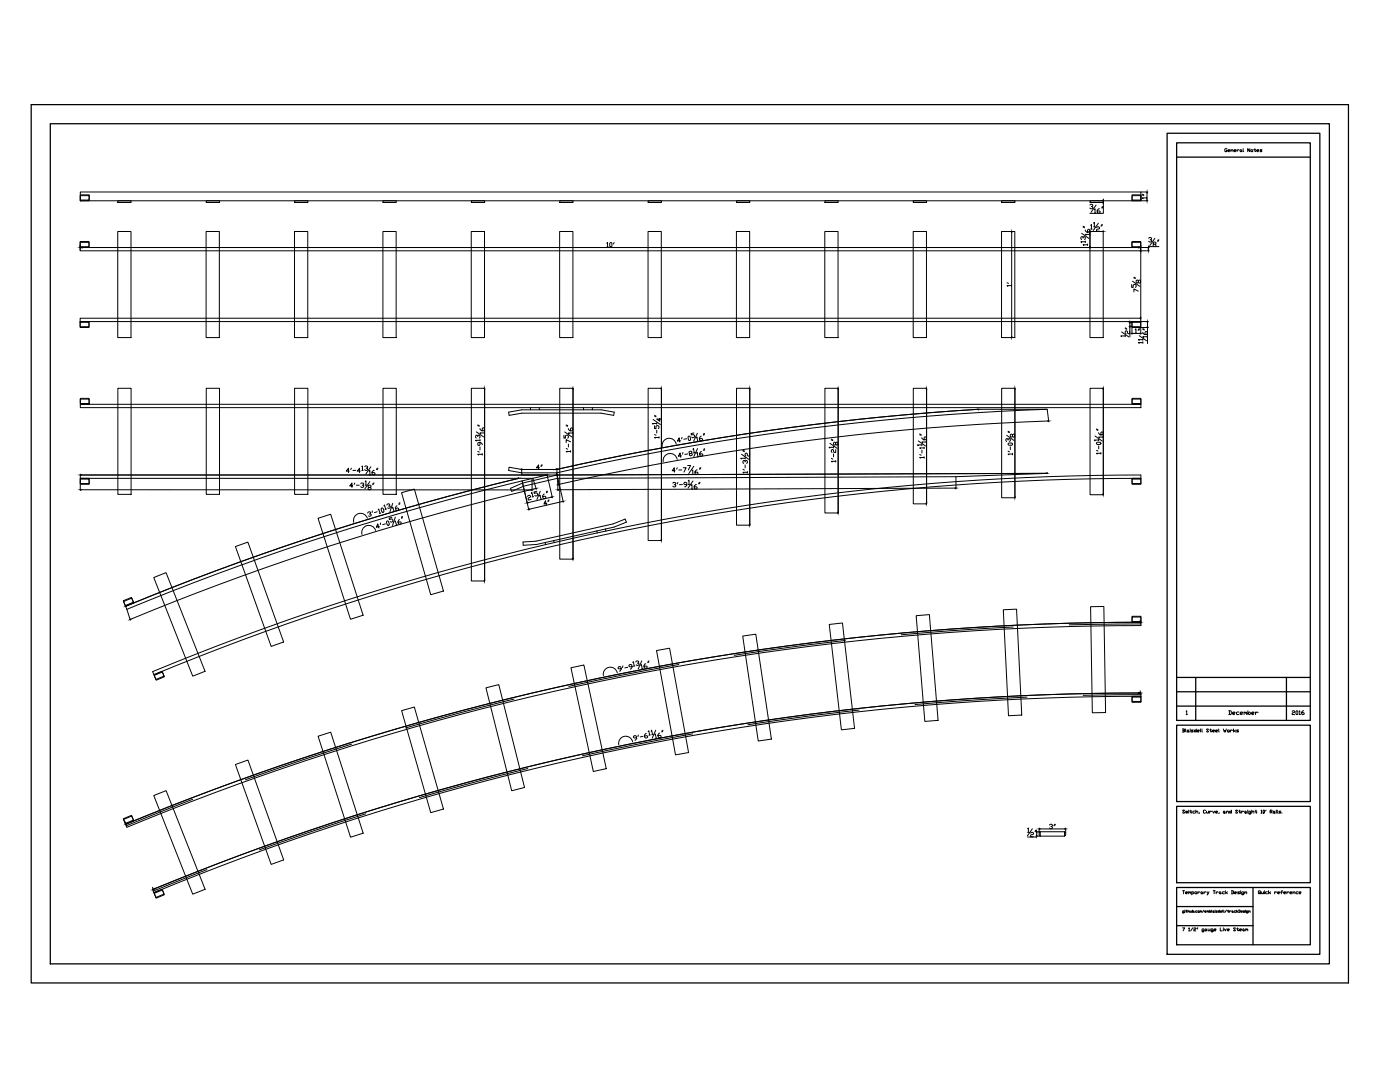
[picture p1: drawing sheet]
<svg xmlns="http://www.w3.org/2000/svg" width="279mm" height="216mm" viewBox="0 0 279 216" stroke-linecap="round" stroke-linejoin="round" font-family="sans-serif">
<!-- layer: 0 -->
<g fill="none" stroke="#000" stroke-width=".2">
<path d="M16 38.3h211.7v1.8h-211.7zM16 38.9h1.8v1.2h-1.8zM16 39h1.8v.9h-1.8zM220.2 39.7v.2M225.9 38.9h1.8v1.2h-1.8zM225.9 39h1.8v.9h-1.8zM227.7 38.3h1.4M228 38.9l.3 .1M228 38.7l.3 .2M228.9 39.5h-.9l.1 .1M228.9 39.3v.3M228.9 38.5v1.4"/>
<path d="M16 49.4h211.7v.6h-211.7zM16 48.2h1.8v1.2h-1.8zM16 48.4h1.8v.8h-1.8zM16 48.9v1M16.4 49.4h210.8M23.5 46.2h2.6v21.2h-2.6zM23.5 40.1h2.7v.3h-2.7zM41.1 46.2h2.7v21.2h-2.7zM41.2 40.1h2.6v.3h-2.6zM58.8 46.2h2.6v21.2h-2.6zM58.8 40.1h2.7v.3h-2.7zM76.4 46.2h2.7v21.2h-2.7z"/>
<path d="M76.4 40.1h2.7v.3h-2.7zM94 46.2h2.7v21.2h-2.7zM94.1 40.1h2.6v.3h-2.6zM111.7 46.2h2.6v21.2h-2.6zM111.7 40.1h2.7v.3h-2.7zM121.1 48.5l.1-.1v.9M121.1 49.3h.3M121.8 48.4l.3 .1v.6l-.1 .2-.3-.2v-.6zM122.6 48.4l-.2 .3M129.3 46.2h2.7v21.2h-2.7zM129.4 40.1h2.6v.3h-2.6zM147 46.2h2.6v21.2h-2.6z"/>
<path d="M147 40.1h2.6v.3h-2.6zM164.6 46.2h2.7v21.2h-2.7zM164.6 40.1h2.7v.3h-2.7zM182.2 46.2h2.7v21.2h-2.7zM182.3 40.1h2.6v.3h-2.6zM199.9 46.2h2.6v21.2h-2.6zM199.9 40.1h2.7v.3h-2.7zM201 56.4l.3 .2M201.7 46.2h.8M201.9 57h-.9l.1 .1M201.9 56.9v.2M201.9 46.4v20.8"/>
<path d="M215.9 46.6l1.4 1M216.2 47.5l-.2-.3h-.1l-.2 .2 .2 .4M216.2 47.4l.1-.2 .3 .2-.1 .4M216.2 45.3l.3 .2M216.2 45.2l.3 .1M216.6 48.2h-.9l.2 .2M216.6 45.9l.3 .4h.4l.2-.4-.3-.2-.2 .2v.4M216.6 48.1v.3M217 48.8h-.8l.1 .2M217 48.7v.3M217.3 46.2h.2M217.5 46.8h-.9l.1 .1"/>
<path d="M217.5 46.6v.3M217.5 40.9l.1-.1 .5 .1v.2l-.3 .1M217.5 46.2h2.7v21.2h-2.7zM217.5 46v.1M217.5 46.4v2.8M217.6 40.1h2.6v.3h-2.6zM217.7 45l.1-.2v.9M217.7 45.7h.3M217.7 46.2h2.3M217.9 41.2l.2 .2-.2 .3-.4-.2M218.3 44.5l.1-.1v.9M218.3 45.3h.2"/>
<path d="M218.4 41.8l.1-.1v.8M218.4 42.5h.3M218.8 40.9l-1.1 1.5M218.8 45.4l.2-.1 .4 .1-.1 .3-.5 .2v.2h.6M219.2 44.5l-1 1.5M219.4 41.7l-.4 .2v.5l.4 .1 .2-.3-.2-.1h-.4M219.9 44.8l-.2 .3M220 41.2l-.1 .3M220 44.8l-.1 .3M220 40.1h.2M220 40.4h.2M220.2 41.2l-.2 .3"/>
<path d="M220.2 46v.1M220.2 40.6v2h-2.7M225.9 56.8v.6h.2v-.5l.2-.1 .4 .1-.1 .5M225.9 48.2h1.8v1.2h-1.8zM225.9 48.4h1.8v.8h-1.8zM226 56.1l1.5 1M226.3 55.5l.3 .1M226.3 55.3l.3 .2M227.2 58.1l-.9-.4v.5M227.2 56l.1-.1 .3 .1v.3l-.3 .2-.1-.5-.3-.1-.2 .4 .2 .2 .3-.2M227.5 50h.1M227.7 48.9v1"/>
<path d="M227.7 50.2v13.1M227.7 50h1.7M227.7 49.4h1.7M227.7 40.1h1.4M229.2 49.6v.3M229.2 47.5l.2-.1 .4 .1v.2l-.3 .1M229.7 47.8l.1 .2-.1 .3-.5-.2M230.3 48.7l-.2-.3 .5-.1 .1 .3-.6 .3 .2 .3 .4-.2-.1-.3M230.5 47.6l-1 1.4M231.1 47.8l-.1 .3M231.3 49.2h-2.1v.2M231.3 47.8l-.2 .3"/>
<path d="M16 63.5h211.7v.7h-211.7zM16 64.2h1.8v1.1h-1.8zM16 64.3h1.8v.9h-1.8zM16 79.5h1.8v1.2h-1.8zM16 79.6h1.8v.9h-1.8zM23.5 77.5h2.7v21.1h-2.7zM41.2 77.5h2.6v21.1h-2.6zM58.8 77.5h2.6v21.1h-2.6zM76.4 77.5h2.7v21.1h-2.7zM94.1 77.5h2.6v38.4h-2.6zM96.5 77.5h.2M96.7 77.7v38"/>
<path d="M111.7 77.5h2.7v34.1h-2.7zM114.2 77.5h.1M114.4 77.7v33.7M129.4 77.5h2.6v30.4h-2.6zM131.8 77.5h.2M132 77.7v30M147 77.5h2.6v27.3h-2.6zM149.5 77.5h.1M149.6 77.7v26.9M164.6 77.5h2.7v24.9h-2.7zM167.1 77.5h.1M167.3 77.7v24.5"/>
<path d="M182.3 77.5h2.6v23h-2.6zM184.7 77.5h.2M184.9 77.7v22.7M199.9 77.5h2.6v21.8h-2.6zM201.7 67.4h.2M202.4 77.5h.1M202.5 77.7v21.5M217.5 77.5h2.7v21.2h-2.7zM220 77.5h.1M220.2 77.7v20.8M223.8 66.2l1.5 1M224.6 67h-.9l.1 .2"/>
<path d="M224.6 66.9v.3M224.6 65.6l.3 .1M224.6 65.4l.3 .2M225.3 64.3h.6M225.3 65.2h.6M225.4 66v.6h-.2l-.3-.6-.3 .2 .1 .4M225.5 64.5v.5M225.5 65.2v2M225.9 64.2h1.8v1.1h-1.8zM225.9 64.3h1.8v.9h-1.8zM225.9 65.4v1.3M225.9 79.5h1.8v1.2h-1.8z"/>
<path d="M225.9 79.6h1.8v.9h-1.8zM226.1 66.5h1.4M226.6 65.8l.1-.2v.9M226.6 66.5h.2M227.3 65.6l-.2 .3M227.4 67l1.4 1M227.4 65.6l-.1 .3M227.5 63.5h.1M227.7 65.4v1.3M227.7 64.2h1.5M227.7 65.3h1.5M228.1 68.4h-.9l.1 .1"/>
<path d="M228.1 67.8h-.9l.1 .1M228.1 66.3l.3 .4h.4l.2-.4-.2-.1-.3 .1v.4M228.1 67.6v.3M228.1 68.2v.3M228.1 65.7l.3 .2M228.1 65.6l.3 .1M229 67.2h-.9l.1 .1M229 67v.3M229 64.3v.9M229 65.3v3.3M16 80.7h211.7v.6h-211.7zM16 95.4h1.8v1.2h-1.8z"/>
<path d="M16 95.6h1.8v.9h-1.8zM16 94.6v.8h90.3M16 94.8h93.2l-2.9 .6M16 95.5v2.4M16.2 97.7l89.8 .1M69.7 94h-.6l.4-.6v.9M70.1 93.4l-.1 .3M70.4 97h-.6l.4-.6v.9M70.4 93.9h.6M70.8 96.4l-.1 .3M71.1 96.8h.6M71.9 94h-.6l.4-.6v.9"/>
<path d="M72 96.5l.1-.1 .5 .1v.2l-.3 .1M72.2 93.1l.1-.1v.9M72.2 93.9h.3M72.4 96.8l.2 .2-.2 .3-.4-.2M72.8 93.1l.1-.1 .5 .1v.2l-.3 .1M72.9 96.1l.1-.2v.9M72.9 96.8h.3M73.2 93.4l.2 .2-.2 .3-.4-.2M73.6 97.3l-.1-.2 .1-.3 .5 .2-.2 .3-.4 .1 .1 .3 .5-.1-.2-.3M73.7 94l.1-.1v.8M73.7 94.7h.3M73.8 96.1l-1 1.4"/>
<path d="M74 93.1l-1 1.5M74.5 96.4l-.1 .3M74.6 96.4l-.1 .3M74.7 93.9l-.5 .3v.4l.5 .1 .1-.3-.1-.1h-.5M75.3 93.4l-.2 .3M75.4 93.4l-.1 .3M80.1 98.3l2.6-.7 5.8 20.3-2.5 .8zM95.1 86.2l1.4 1M95.3 87.1l-.1-.3-.3 .2 .2 .4M95.3 87l.2-.2 .3 .2-.2 .4M95.3 90.1l.3 .1M95.3 84.9l.3 .2"/>
<path d="M95.3 84.8l.3 .1M95.8 88.3v.4l-.3 .2-.2-.2 .2-.4h.4l.3 .4M95.8 87.9h-.9l.2 .1M95.8 85.5l.3 .5h.4l.2-.5-.2-.1-.3 .1v.5M95.8 87.7v.3M95.8 89.2v.6M96.2 90.7h-.9l.2 .1M96.2 90.5v.3M96.7 86.4h-.9l.1 .1M101.5 82.2l2.6-.4h15.9l2.6 .4-.1 .7-2.6-.5h-15.7l-2.6 .5zM103.3 95.5a527.6 527.6 0 0 0-78.1 25.4M103.4 95.3l.1 .1"/>
<path d="M103.5 95.4a529.8 529.8 0 0 0-78.4 25.6l.2 .6a530.6 530.6 0 0 1 81-26.2M104.1 94.3h7.1v.5h-7.1zM104.1 94.3l-2.6-.4 .1-.7 2.6 .5h6.8a528.3 528.3 0 0 1 84.3-12h13.7a527 527 0 0 0-97.9 12.6M104.1 93.5v.8M104.2 96l.1 .4M104.2 96l1.1 4.5M104.3 96.4l1.3 5.4M105.3 99.1l.4-.3 .1 .1v.4l-.4 .2v.3l.6-.2M105.9 81.3v.5M106 98.4l.1-.1 .2 .8M106.2 95.5v2.4M106.4 95.5l.6 2.1"/>
<path d="M106.5 99.1l-.3 .1M106.8 97.5a527.4 527.4 0 0 0-80.7 26M107.1 98l-.5 .2v.3l.5-.2 .1 .2v.4h-.5M107.6 93.3h-.6l.5-.5v.8M107.6 81.3v.5M107.7 99l.1-.2 .2 .8M107.8 98l-.6 1.7M108.1 92.8l-.2 .2M108.1 99.6l-.3 .1M108.2 92.8l-.1 .2M108.6 98.6l-.3 .4 .1 .4 .1 .1 .4-.2-.2-.3-.4 .1M109.1 98l-.1 .3"/>
<path d="M109.2 94.6v.1M109.2 94.8l1.1 4.5M109.2 98v.3M109.4 99.8v.3M109.6 99.7l-.1 .4M110 99.2l-4.6 1.1M111 93.5v.1M111.1 94.4l.3 2.5M111.2 94.8l97.8-.3-18.2 .6-79.6 .3-6.7 1.6-2.4 1.1-.2-.7 2.4-1M111.2 94.8l-6.9 1.6M111.2 93.5v.8M111.2 94.6v.1"/>
<path d="M111.2 94.8l1.2 5.4M111.3 95.5v2.4M112.5 86.8v.6h.3v-.4l.2-.2 .4 .2-.1 .4M112.7 86.2l1.5 1M113 89.5l.3 .1M113 84.9l.3 .2M113 84.8l.3 .1M113.4 85.5l.3 .5h.5l.1-.5-.3-.1-.1 .1v.5M113.4 88.6v.6M113.9 90.1h-.9l.1 .1M113.9 88.2l-.9-.5v.6M113.9 89.9v.3"/>
<path d="M114.3 86.4h-.9l.2 .1M114.3 86.3v.2M116.5 81.3v.5M118.2 81.3v.5M130.3 83.7l1.5 1M130.6 84.9v.6h.3v-.4l.2-.2 .4 .2-.1 .4M130.6 86.7l.3 .2M130.6 83l.3 .2M130.6 82.9l.3 .1M131.1 84.5h-.9l.1 .2M131.1 84.4v.3M131.1 85.8v.6"/>
<path d="M131.5 87.3h-.9l.2 .1M131.5 87.2v.2M131.7 83.5v.6l-.6-.5h.9M134.3 96.4l.4-.1 .2 .3-.3 .1M134.7 96.7l.2 .2-.2 .3-.4-.2M134.7 93.9h-.6l.5-.6v.9M135 88.6a1.41 1.41 0 0 0-1.7-1.1 1.41 1.41 0 0 0-1.1 1.6M135.1 91.7a1.41 1.41 0 0 0-1.6-1.2 1.41 1.41 0 0 0-1.1 1.6M135.2 93.3l-.2 .3M135.3 96.3l-.1 .3M135.5 93.8h.6M135.8 87.9l-.6 .1 .3-.6 .2 .8"/>
<path d="M136 90.9l-.6 .1 .3-.6 .2 .9M136.1 87.3l-.1 .3M136.2 96.7h-.6M136.3 90.3l-.1 .3M136.3 93.3h.6l-.4 .9M137.1 87.5l-.6 .1M137.1 96.7h-.5l-.1-.3 .1-.1 .5 .1v.4l-.5 .3M137.2 92.9h.6l-.4 .9M137.2 90.6l-.5 .1M137.4 96l.1-.2v.9M137.4 96.7h.3M137.4 87l.3 .1 .1 .6-.1 .2-.3-.1-.1-.6z"/>
<path d="M137.9 96.8l.2-.1v.9M138 97.6h.2M138 90.5l.2 .2-.4 .2-.2-.2 .4-.2 .1-.4h-.5l-.1 .3 .2 .1M138.1 93.9l.2-.1v.9M138.3 89.7l.1-.2 .1 .9M138.3 96l-1 1.4M138.4 94.6l-.3 .1M138.5 93l-1 1.5M138.5 86.4l-.6 .1 .1 .3 .4-.1 .2 .4-.4 .3-.2-.2M138.7 90.3l-.3 .1M139 87.4l.1-.2 .1 .9M139 96.7l-.5 .3v.4l.2 .2 .4-.2-.1-.3h-.5"/>
<path d="M139 90.4l.1-.1 .2 .8M139.1 93.8l-.4 .3v.4l.1 .1 .5-.1-.2-.3h-.4M139.2 86.5l-.8 1.5M139.2 89.5l-.7 1.6M139.4 88l-.3 .1M139.4 91.1l-.3 .1M139.6 96.2l-.2 .3M139.7 96.2l-.1 .3M139.7 93.3l-.1 .3M139.9 93.3l-.2 .3M140 87l-.4 .4v.4l.5 .1 .1-.3-.2-.1-.4 .1M140 90.1l-.4 .4 .1 .4 .4 .1 .1-.3-.1-.2-.5 .1"/>
<path d="M140.5 86.5l-.1 .3M140.5 89.6l-.1 .3M140.6 86.5l-.1 .3M140.6 89.5v.4M148 90.6l1.4 1.1M148.3 93.6l.3 .2M148.3 90l.3 .1M148.3 89.8l.3 .2M148.7 92.2l-.1-.3h-.2l-.1 .1 .1 .5M148.7 92l.2-.1 .3 .1-.2 .5M148.7 91.4h-.9l.2 .2M148.7 91.3v.3"/>
<path d="M148.7 92.8v.6M149.2 94.2h-.9l.1 .2M149.2 94.1v.3M149.6 90.4v.6h-.3l-.3-.6-.3 .2 .2 .4M165.6 88.5l1.5 1M165.9 91.5l.3 .1M165.9 87.8l.3 .1M165.9 87.6l.3 .2M166.4 89.3h-.9l.1 .1M166.4 89.1v.3M166.4 90.6v.6M166.8 92.1h-.9l.2 .1"/>
<path d="M166.8 89.7v.6h-.3l-.3-.6-.3 .1 .2 .5M166.8 88.4l.1-.2 .3 .2-.1 .4-.3-.1-.2-.5-.2 .2 .1 .4 .3-.1M166.8 91.9v.3M183.3 88l1.4 1M183.6 90.7l.2 .1M183.6 86.7l.2 .2M183.6 86.6l.2 .1M184 88.8h-.9l.2 .1M184 87.3l.3 .5h.4l.2-.2-.2-.4-.3 .1v.5M184 88.6v.3M184 89.8v.6M184.4 91.3h-.8l.1 .1"/>
<path d="M184.4 89.4h-.8l.1 .1M184.4 89.2v.3M184.4 91.1v.3M184.9 88.2h-.9l.1 .1M184.9 88v.3M190.6 97.4l-79.1 .3M190.8 95.2v2.4M195.1 81.7a527.4 527.4 0 0 0-83.9 11.9M195.3 81.7v.1M200.9 86.9l1.4 1M201.2 88.5l.1-.1h.6l.2 .3-.2 .1h-.6zM201.2 87.8v-.1l-.3-.2-.2 .2 .2 .4"/>
<path d="M201.2 87.7l.1-.2 .3 .2-.1 .4M201.2 90l.3 .2M201.2 86.2l.3 .1M201.2 86l.3 .2M201.6 89.1v.6M202.1 90.6h-.9l.1 .1M202.1 86.8l.1-.2 .3 .2-.1 .4-.3-.1-.2-.5-.3 .2 .2 .4 .3-.1M202.1 90.5v.2M202.4 99.3h.1M209 94.3v.1M209 81.7l.3 2.5M209.1 84a530.6 530.6 0 0 0-97.5 12.6"/>
<path d="M218.5 87l1.5 1M218.8 88.4l.2-.2h.6l.1 .3-.1 .2h-.6zM218.8 89.9l.3 .1M218.8 85.7l.3 .2M218.8 85.6l.3 .1M219.3 87.8h-.9l.1 .2M219.3 86.3l.3 .5h.4l.1-.5-.2-.1-.2 .1v.5M219.3 87.7v.3M219.3 89v.6M219.7 90.5h-.9l.2 .1M219.7 90.3v.3M220 98.7h.1"/>
<path d="M220.1 87.2h-.8l.1 .2M220.1 87.1v.3M225.9 95.4h1.8v1.2h-1.8zM225.9 95.6h1.8v.9h-1.8zM24.6 119.9l1.6-.7 .5 1.1-1.6 .7zM30.7 115.2l2.4-.9 7.8 19.6-2.4 1zM47 109.1l2.5-.9 7.1 19.9-2.5 .9zM63.5 103.4l2.5-.8 6.5 20.2-2.6 .8zM73.3 103.4a1.41 1.41 0 0 0-1.7-.9 1.41 1.41 0 0 0-1 1.7M73.4 102.4l.3-.3 .3 .2-.3 .3M73.9 102.5l.2 .3-.1 .2-.5-.1M74.3 101.9v.4"/>
<path d="M75 105.8a1.41 1.41 0 0 0-1.8-.9 1.41 1.41 0 0 0-.9 1.7M75.3 102.1l-.6 .2M75.5 101.7l.1-.1 .2 .8M75.7 105l-.6 .2 .3-.7 .2 .9M75.9 104.4v.3M76 102.4l-.3 .1M76.1 101.4l.4 .1 .1 .5-.1 .2-.3-.1-.2-.5zM76.6 101l.1-.2 .3 .8M76.9 104.5l-.5 .2M77.1 101.6h-.3M77.2 100.8l.1-.2h.4v.3l-.2 .1M77.2 104h.3l.2 .6-.1 .2-.3-.1-.2-.5z"/>
<path d="M77.7 100.9l.2 .3-.1 .2-.4-.1M78.2 103.2l-.5 .2v.3l.5-.2 .2 .4-.1 .2h-.4M78.3 101.4l.1-.2 .2 .8M78.4 100.4l-.6 1.7M78.8 102l-.3 .1M78.8 104.1l.1-.2 .2 .9M78.9 103.2l-.6 1.7M79.2 100.9l-.3 .5 .1 .4 .2 .1 .4-.3-.3-.2-.4 .1M79.3 104.8h-.3M79.7 100.3l-.1 .4M79.7 103.7l-.3 .4 .1 .4h.5v-.3l-.1-.1-.5 .1M79.8 100.3l-.1 .3"/>
<path d="M80.2 103.1l-.1 .3M80.3 103.1v.3M96.5 115.9h.2M104.4 108.1l2.6-.1 15.4-3.5 2.4-.9 .2 .6-2.5 1-15.4 3.4-2.7 .2zM108.8 108.2l.1 .5M109.1 100.5l-.5 .1 .3-.7 .2 .9M110.5 107.8l.1 .5M112.2 100.1l-6.5 1.5M114.2 111.6h.1M119.1 105.9l.1 .4M120.8 105.5l.1 .5M131.8 107.9h.2"/>
<path d="M149.5 104.8h.1M167.1 102.4h.1M184.7 100.5h.2M24.7 120l1.6-.7 .3 .9-1.6 .6zM25 120.8v.1M25.3 121.6l.7 2.2M30.5 134a515.5 515.5 0 0 1 197.2-39.2v.6a514.9 514.9 0 0 0-197 39.2zM30.7 134.6l1.6-.7 .5 1.2-1.6 .6zM30.8 134.8l1.6-.7 .3 .8-1.6 .7zM97 137.3l2.5-.7 5.2 20.5-2.6 .7zM102.6 139.5l-10.3 2.6-11.4 3.2M113.9 133.3l2.6-.6 4.5 20.7-2.6 .5z"/>
<path d="M123.2 134.3a1.41 1.41 0 0 0-1.7-1.1 1.41 1.41 0 0 0-1.1 1.6M124 133.4l-.5 .1-.1-.1 .1-.3h.4l.1 .4-.4 .4M124.3 132.9l-.1 .3M125.3 133.2l-.6 .1M126.1 133l-.4 .1-.2-.3 .4-.2 .2 .1 .1 .4-.4 .4M126.3 132.2l.1-.2 .2 .9M126.7 132.9h-.3M126.9 132.1l.4-.2 .2 .2-.3 .2M127.4 132.3l.2 .3-.2 .1h-.4M127.9 132.8l.1-.2 .2 .9M128.1 131.9l-.7 1.6M128.3 133.5h-.3"/>
<path d="M128.9 132.4l-.4 .4 .1 .5 .2 .1 .4-.3-.2-.2-.5 .1M129.4 131.9l-.1 .3M129.5 131.9l-.1 .3M131 129.8l2.6-.5 3.8 20.9-2.6 .4zM135.5 132.6l-11 2.1-11 2.3M148.2 126.9l2.6-.4 3.1 21-2.6 .4zM165.5 124.6l2.6-.3 2.4 21-2.6 .3zM168.7 127.8l-11.6 1.4-10.6 1.6M182.8 122.9l2.7-.3 1.7 21.1-2.6 .3zM200.2 121.7l2.7-.2 1 21.2-2.6 .1zM202.2 125.1l-12.3 .7-10 .9M205 139.1l-9.5 .5-12.9 1"/>
<path d="M217.6 121.1l2.7-.1 .3 21.2h-2.6zM225.9 138.9h1.8v1.2h-1.8zM225.9 123h1.8v1.2h-1.8zM225.9 139.1h1.8v.9h-1.8zM225.9 123.1h1.8v.9h-1.8zM227.2 138.3a515.6 515.6 0 0 0-196.3 39M227.2 124.2a529.9 529.9 0 0 0-201.7 40.1M227.5 137.8l.2 .7M227.5 123.7l.2 .7M227.7 124.2a529.6 529.6 0 0 0-202.6 40.3M227.7 124.2v.6a528.8 528.8 0 0 0-202.4 40.3l-.2-.6M227.7 138.9v-.6a515.2 515.2 0 0 0-197.2 39.2l.2 .6"/>
<path d="M227.7 138.9a515 515 0 0 0-197 39.2M227.7 124.5l-14.3 .2M227.7 138.6l-11.5 .1M30.7 158.7l2.5-.9 7.7 19.6-2.4 1zM38.5 159.5l-13.3 5.3M47 152.6l2.5-.9 7.1 19.9-2.5 .9zM63.5 146.9l2.5-.8 6.5 20.2-2.5 .8zM70.2 148.5l-9.6 3.1-11.6 4M80.2 141.8l2.5-.7 5.8 20.3-2.5 .8zM105.3 153.3l-9.4 2.5-12.2 3.3M126.3 148a1.41 1.41 0 0 0-1.7-1.1 1.41 1.41 0 0 0-1.1 1.7M127 147.2l-.4 .1-.2-.3 .4-.2 .2 .1 .1 .4-.4 .4"/>
<path d="M127.4 146.7l-.1 .3M128.3 146.9l-.5 .1M129 146.4l-.4 .3 .1 .5 .2 .1 .4-.2-.2-.3-.5 .1M129.4 146l.1-.2 .1 .9M129.8 146.6l-.3 .1M129.9 145.9l.2-.2 .1 .9M130.4 146.5l-.3 .1M130.7 146.6l.1-.2 .2 .9M130.9 145.7l-.8 1.6M131.1 147.3h-.3M131.7 146.3l-.4 .4 .1 .4 .1 .1 .4-.2-.2-.3-.4 .1M132.2 145.7l-.1 .4"/>
<path d="M132.3 145.7l-.1 .3M138.2 146.4l-11 2.1-10.9 2.3M171.5 141.7l-12.6 1.5-9.6 1.4M24.6 163.4l1.6-.7 .5 1.1-1.6 .7zM24.7 163.5l1.6-.7 .3 .8-1.6 .7zM25 164l.2 .7M30.4 177l.2 .7M30.7 178.1l1.6-.7 .5 1.1-1.6 .7zM30.8 178.3l1.6-.7 .3 .8-1.6 .7zM41.3 173.5l-10.7 4.3M73 162.4l-12.3 4-8.9 3.2M205.1 165.4l.1-.2v.9"/>
<path d="M205.1 166.1h.3M205.7 166.2l.1-.1 .5 .1-.2 .3-.4 .2v.3h.6M206 165.4l-1 1.4M206.7 165.6l-.1 .3M206.7 166.8h5.8M206.9 165.6l-.2 .4h5.8M206.9 166.8v.2h-1.8M206.9 166.1v.6M207.4 165.2v1.4l.2 .2v-.8l-.2 .2M207.6 165.4h4.9M209.4 164.6l.2-.1 .4 .1v.2l-.3 .1M209.9 164.9l.1 .2-.1 .3-.5-.2"/>
<path d="M210.5 164.5l-.2 .3M210.6 164.5l-.1 .3M212.5 166l.2 .2M212.5 166v.8M212.7 165.2v1.4l-.2 .2"/>
</g>
<g fill="#000" stroke="#000" stroke-width=".2">
<path d="M220.2 39.9v.2zM228.9 38.3v.2zM228.9 39.9v.2zM16 49.4l.4-.1v.2zM201.9 46.2v.2zM217.5 46.2l.1 .2zM217.5 49.2v.2zM217.5 46.2h.2zM220 46.2h.2zM220.2 40.4v.2zM227.2 49.3l.5 .1-.5 .1zM227.7 50v.2z"/>
<path d="M229.2 49.9v.1zM229.2 49.4v.2zM96.7 77.5v.2zM114.4 77.5v.2zM132 77.5v.2zM149.6 77.5l.1 .2zM167.3 77.5v.2zM184.9 77.5v.2zM201.9 67.2v.2zM202.5 77.5l.1 .2zM220.2 77.5v.2zM225.5 64.3v.2z"/>
<path d="M225.5 65v.2zM225.9 66.5h.2zM227.5 66.5h.2zM227.6 63.3l.1 .2zM229 64.2v.1zM229 65.2v.1zM16 97.7l.2 .1zM16 94.8h.2zM103.3 95.5l.2-.1zM104.1 93.7h.2zM106 97.7l.2 .1zM106.8 97.5h.2z"/>
<path d="M109 94.8h.2zM110 99.2h.2zM111 93.6l.2 .1zM111 93.7l.2-.1zM111.2 94.8h.1zM111.3 97.7h.2zM111.4 96.7l.2-.1zM190.6 97.4h.2zM195.1 81.6l.2 .1zM202.5 99.2v.1zM208.8 94.4l.2 .1zM209.1 84h.2z"/>
<path d="M220.2 98.5v.2zM96.7 115.7v.2zM105.2 100.3h.2zM105.5 101.6h.2zM112.2 100.1l.2-.1zM114.3 111.4l.1 .2zM132 107.7v.2zM149.6 104.6v.2zM167.2 102.2l.1 .2zM184.9 100.4v.1zM25.1 121l.1-.1zM26 123.6l.1-.1z"/>
<path d="M227.2 138.2l.4 .1-.4 .1zM227.2 124.1l.4 .1h-.4zM25.1 164.4l.4-.2 .1 .1zM30.5 177.5l.4-.3 .1 .2zM206.9 166v.1zM206.9 166.7v.1zM207.4 165.4h.2zM212.5 165.4h.2z"/>
</g>
<!-- layer: Title Block -->
<g fill="none" stroke="#000" stroke-width=".25">
<path d="M6.2 20.9h262.9v175.2h-262.9zM10 24.7h255.3v167.6h-255.3zM232.9 26.6h30.5v163.8h-30.5zM234.8 28.5h26.7v115.2h-26.7zM234.8 31.4h26.7M234.8 135.2h26.7M234.8 138h26.7M238.6 135.2v8.5M256.7 135.2v8.5M234.8 144.7h26.7v15.2h-26.7zM234.8 140.9h26.7M234.8 160.9h26.7v15.2h-26.7z"/>
<path d="M234.8 177.1h26.7v11.4h-26.7zM250.1 177.1v11.4M234.8 184.7h15.3M234.8 180.9h15.3"/>
</g>
<g fill="none" stroke="#000" stroke-width=".2">
<path d="M244.8 29.7l-.4 .1v.4l.4 .1-.1-.3M245.1 30.1h.3v-.2l-.3 .1v.3h.3M245.7 30.1l.3-.2 .1 .4M245.7 29.9v.4M246.3 30.1h.3v-.2l-.3 .1v.2l.3 .1M246.9 29.9v.4M247.3 30l-.2-.1-.2 .2M247.5 30l.2-.1 .1 .3-.2 .1zM247.8 30.2l.1 .1M248.1 29.7l.1 .6M249.4 29.7v.6l-.4-.6v.6M249.7 29.9l.3 .1-.1 .3-.3-.1z"/>
<path d="M250.2 29.9h.4M250.4 29.7v.5h.2M250.8 30.1h.3v-.2l-.3 .1v.2l.3 .1M251.9 29.9h-.4v.1l.4 .2-.4 .1M236 145.5h.3v.3M236.1 145.8h.2l.1 .2-.4 .1M236.1 145.5v.6M236.6 145.5l.1 .6M236.7 142l.1-.2v.8M236.7 142.6h.3M236.9 145.8l.1-.1 .2 .1-.1 .3-.2-.1zM237.2 146l.1 .1"/>
<path d="M237.5 145.5v.1M237.5 145.7v.4M238.1 145.7l-.4 .1 .3 .1v.2h-.3M238.4 145.7l.4 .2-.2 .2-.2-.1zM238.8 145.5v.6M239 145.9h.3l.1-.1-.1-.1-.3 .1v.2l.3 .1M239.6 145.5l.1 .6M239.9 145.5l.1 .6M241.2 145.6l-.1-.1-.3 .1 .4 .4-.1 .1-.3-.1M241.4 145.7h.4M241.6 145.5v.5l.1 .1 .1-.1M242 145.9h.3l.1-.1-.1-.1-.3 .1 .1 .3h.2"/>
<path d="M242.6 145.9h.3v-.2l-.3 .1 .1 .3h.2M243.2 145.5l.1 .6M244.1 145.5l.2 .6 .1-.3 .1 .3 .2-.6M245.1 145.7l.3 .1-.1 .3-.3-.1zM245.2 141.8l.5 .2v.5l-.5 .1M245.4 141.8v.8M245.6 145.7v.4M246 145.8l-.2-.1-.2 .2M246 142.3h.4l.1-.1-.1-.1-.4 .1 .1 .4h.3M246.2 145.5v.6M246.4 145.9l.2 .2M246.6 145.7l-.4 .2"/>
<path d="M247.2 145.7h-.3l-.1 .1 .1 .1 .3 .1-.4 .1M247.3 142.1l-.5 .1 .1 .4h.4M247.5 142.3h.4l.1-.1-.1-.1-.4 .1 .1 .4h.3M248.3 142.2l.1-.1 .1 .2M248.3 142.1v.5M248.5 142.2l.2-.1 .1 .1v.4M249 142.3l.4-.2 .1 .4-.2 .1zM249 141.8v.8M249.8 142.3h.4l.1-.1-.1-.1-.4 .1 .1 .4h.3M250.6 142.1v.5M251.1 142.2l-.3-.1-.2 .2M257.9 142l.1-.2 .4 .2-.1 .2-.4 .1v.3h.5"/>
<path d="M258.8 141.8l.2 .2-.1 .6-.3-.1zM259.3 142l.1-.2v.8M259.3 142.6h.2M260.2 141.8l-.4 .3v.4l.4 .1 .1-.1-.1-.3h-.4M236 177.7h.4M236.2 177.7v.6M236.4 161.8l-.3-.2-.1 .2 .4 .4-.1 .1-.3-.1M236.6 178.1h.3l.1-.1-.1-.1-.3 .1 .1 .3h.2M236.6 161.8l.1 .5 .1-.5 .1 .5 .1-.5M237.2 178l.1-.1 .1 .2M237.2 161.6v.2M237.2 161.8v.5"/>
<path d="M237.2 177.9v.4M237.4 178h.2v.3M237.4 161.8h.4M237.6 161.6v.6l.1 .1 .1-.1M237.8 178h.4l-.1 .3h-.3M237.8 177.9v.6M238.4 178l.4-.1 .1 .3-.3 .1zM238.4 161.8l-.4 .2 .1 .3h.3M238.6 162.1l.4-.3 .1 .5M238.6 161.6v.7M239.1 177.9v.4M239.4 162.2l-.1 .2"/>
<path d="M239.5 178l-.2-.1-.2 .2M239.7 178h.3l-.1 .3-.2-.1zM240 178.2l.1 .1M240.3 177.9v.4M240.6 161.8l-.1-.2-.3 .2 .1 .5 .3-.1M240.7 178l-.2-.1-.2 .2M240.8 161.8l.1 .5 .3-.2M240.9 177.9l.2 .4M241.2 161.8v.5M241.3 177.9l-.4 .6M241.4 161.8v.5M241.8 162l-.2-.2-.2 .3"/>
<path d="M242 161.8l.2 .5 .2-.5M242.1 177.7h.4M242.3 177.7v.6M242.6 162.1h.3v-.3l-.3 .2 .1 .3h.2M242.7 177.9v.4M243.1 178l-.2-.1-.2 .2M243.3 178l.2-.1 .1 .3-.2 .1zM243.3 162.2l-.1 .2M243.6 178.2l.1 .1M244.2 161.8l.2 .2-.1 .3-.2-.1zM244.3 177.9l-.4 .1 .1 .3h.3M244.4 162.2l.1 .1"/>
<path d="M244.5 177.7v.6M244.7 162.1l.4-.3 .1 .5M244.7 178.1l.3 .2M244.7 161.8v.5M245 177.9l-.5 .2M245.4 162l.2-.2 .2 .3-.3 .2zM245.8 177.7l.4 .1v.4l-.4 .1M245.8 161.6v.7M245.9 177.7v.6M246.4 178.1h.3v-.2l-.3 .1v.2l.3 .1M247 161.8l-.3-.2-.1 .2 .4 .4-.1 .1-.3-.1M247.2 161.8h.4"/>
<path d="M247.4 177.9h-.3v.2l.3 .1-.4 .1M247.4 161.6v.6l.1 .1 .1-.1M247.6 177.7v.1M247.6 177.9v.4M247.8 161.8v.5M248.2 178.3l-.4-.1 .1-.3 .3 .1v.5h-.4M248.2 162l-.2-.2-.2 .3M248.4 178.1l.3-.2 .1 .4M248.4 162l.2-.2 .1 .4-.2 .1zM248.4 177.9v.4M248.7 162.2l.1 .1M249 161.6v.2"/>
<path d="M249 161.8v.5M249.6 162.3l-.4-.1 .1-.4 .3 .2v.4l-.1 .1-.3-.1M249.8 162.1l.3-.3 .1 .5M249.8 161.6v.7M250.4 161.8h.4M250.6 161.6v.6l.1 .1 .1-.1M251.3 178.1l.1 .1-.2 .1v-.6l.3 .1-.1 .4 .1 .1M251.7 161.8l.1-.2v.7M251.7 162.3h.2M251.7 177.9l.1 .4 .4-.2M252.2 177.9v.4M252.2 161.6l.2 .2-.1 .5-.2-.1z"/>
<path d="M252.4 177.7v.1M252.4 177.9v.4M252.7 161.6l-.1 .2M253 177.9l-.4 .1 .1 .3h.3M253.2 177.7v.6M253.4 178.1l.2 .2M253.5 162h.3l.1-.2-.4-.2v.7M253.6 177.9l-.4 .2M253.6 162l.3 .3M254.2 161.8l.2 .2-.1 .3-.2-.1zM254.4 177.9v.4M254.4 162.2l.1 .1"/>
<path d="M254.7 161.6v.2M254.7 161.8v.5M254.8 178l-.2-.1-.2 .2M254.9 161.6l.1 .7M255 178.1h.3l.1-.1-.1-.1-.3 .1v.2l.3 .1M255.6 178h.3M255.6 161.8h-.3l-.1 .2 .1 .1 .3 .1-.4 .1M255.8 162.2v.1M256 177.8l-.1-.1-.2 .1v.5M256.2 178.1h.3l.1-.1-.1-.1-.3 .1 .1 .3h.2M256.8 177.9v.4M257.2 178l-.2-.1-.2 .2"/>
<path d="M257.4 178.1h.3v-.2l-.3 .1 .1 .3h.2M258 178.1l.3-.2 .1 .4M258 177.9v.4M259.1 177.9l-.5 .1 .2 .3h.3M259.3 178.1h.3l.1-.1-.1-.1-.3 .1 .1 .3h.2M236 185.1h.4l-.3 .6M236.3 182.1l-.3-.1 .1-.3 .2 .1v.3h-.3M236.5 181.6v.1M236.5 181.7v.4M236.6 181.7h.3M236.8 181.6v.4h.1M237.1 181.9l.2-.2 .1 .4"/>
<path d="M237.1 181.6v.5M237.2 185.2l.1-.1v.6M237.2 185.7h.2M237.5 181.7l.1 .4 .2-.2M237.8 181.7v.4M238 181.9l.2-.2 .1 .3-.2 .1zM238 181.6v.5M238 185.1l-.4 .6M238.2 185.2h.4v.2l-.4 .1v.2h.4M238.4 182v.1M238.9 181.7l-.3 .1 .1 .3h.2M239 185.1l-.1 .2"/>
<path d="M239.1 181.8l.2-.1 .1 .3-.3 .1zM239.1 185.1l-.1 .2M239.5 181.8l.2 .1M239.5 181.7v.4M239.7 181.8h.1v.3M240.3 185.7l-.4-.1 .1-.3 .3 .1v.5l-.1 .1-.3-.1M240.3 181.6l-.3 .5M240.4 181.9h.3v-.2l-.3 .1v.2l.3 .1M240.5 185.4l.2-.1 .1 .3-.2 .1zM240.8 185.6l.1 .1M240.9 181.8l.1 .1M240.9 181.7v.4"/>
<path d="M241 181.8h.2v.3M241.1 185.3l.1 .4 .3-.2M241.3 181.9l.3-.2 .1 .3-.2 .1zM241.3 181.6v.5M241.5 185.3v.4M241.8 181.6l.1 .5M242 181.8h.3l-.1 .3zM242.1 185.7l-.4-.1 .1-.3 .3 .1v.5l-.1 .1-.3-.1M242.3 182v.1M242.3 185.5h.3v-.2l-.3 .1v.2l.3 .1M242.5 181.6v.1M242.5 181.7v.4"/>
<path d="M242.9 181.7l-.3 .1 .3 .2-.3 .1M243.1 181.8l.2-.1 .1 .2-.2 .2zM243.4 181.6v.5M243.5 185.1v.6h.4M243.6 181.9h.2v-.2l-.2 .1v.2l.2 .1M244 181.6l.1 .5M244.1 185.1v.1M244.1 185.3v.4M244.2 181.6l.1 .5M244.3 185.3l.2 .4 .2-.4M244.8 181.6l-.3 .5M244.9 181.7h.3"/>
<path d="M245 185.5h.3l.1-.1-.1-.1-.3 .1v.2l.3 .1M245.1 181.6v.4h.1M245.4 181.7v.4M245.7 181.8l-.2-.1-.1 .2M245.8 181.8h.3l-.1 .3zM246.1 182v.1M246.6 185.2h-.4l.4 .4h-.4M246.6 181.7l-.3 .1 .1 .3h.2M246.8 181.6v.5M246.8 185.3h.4M246.9 181.9l.2 .2M247 185.1v.5h.2"/>
<path d="M247.1 181.7l-.3 .2M247.2 181.6l.3 .1v.3l-.3 .1M247.3 181.6v.5M247.4 185.5h.3v-.2l-.3 .1v.2l.3 .1M247.7 181.9h.2v-.2l-.2 .1v.2l.2 .1M248.1 185.3l.2 .1-.1 .3-.2-.1zM248.3 185.6l.1 .1M248.4 181.7l-.3 .1 .3 .2-.3 .1M248.6 181.6v.1M248.6 181.7v.4M248.6 185.4l.1-.1 .1 .2M248.6 185.3v.4"/>
<path d="M248.8 185.4l.1-.1 .1 .1v.3M249 182.1l-.3-.1 .1-.3 .2 .1v.3h-.3M249.2 181.9l.2-.2 .1 .4M249.2 181.7v.4"/>
</g>
</svg>
